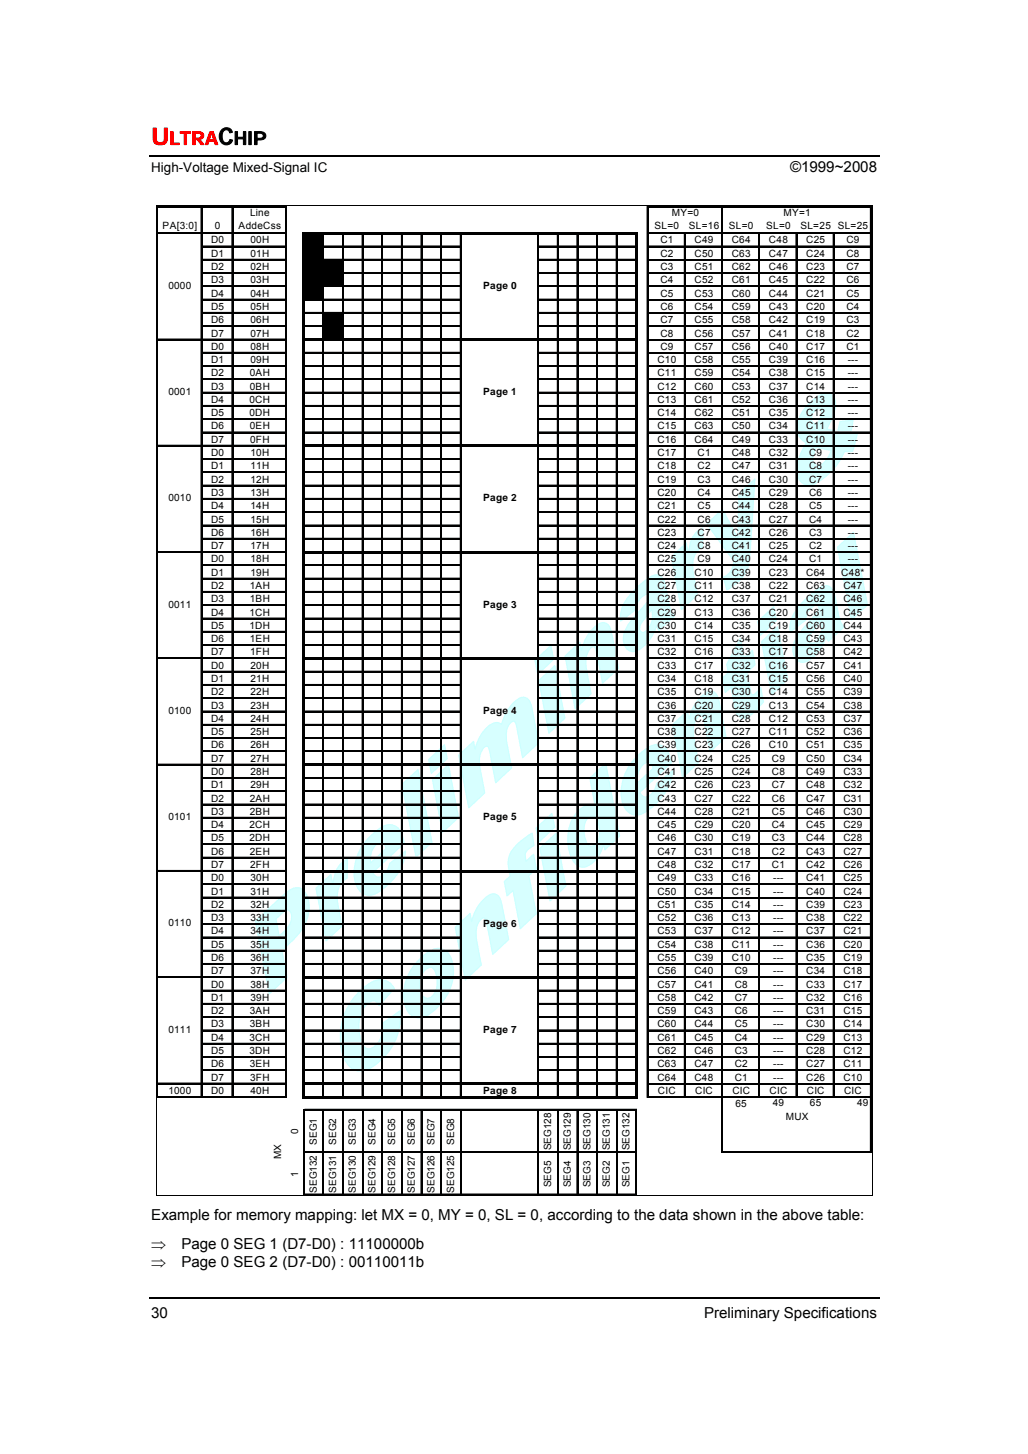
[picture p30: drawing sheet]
<svg xmlns="http://www.w3.org/2000/svg" width="210mm" height="297mm" viewBox="0 0 210 297" stroke-linecap="round" stroke-linejoin="round" font-family="sans-serif">
<defs><g id="words">
<text font-size="4.8" fill="#f00" x="30.9" y="29.5">U</text>
<text font-size="4.8" x="44.6" y="29.5">C</text>
<text font-size="3.8" fill="#f00" x="34.6" y="29.5">LTRA</text>
<text font-size="3.8" x="47.7" y="29.5">HIP</text>
<g font-size="3.1">
<text x="161.3" y="35.2">©1999~2008</text>
<text x="30.9" y="249.3">Example for memory mapping: let MX = 0, MY = 0, SL = 0, according to the data shown in the above table:</text>
<text x="30.9" y="255.1">⇒</text>
<text x="37.1" y="255.1">Page 0 SEG 1 (D7-D0) : 11100000b</text>
<text x="30.9" y="258.9">⇒</text>
<text x="37.1" y="258.9">Page 0 SEG 2 (D7-D0) : 00110011b</text>
<text x="30.9" y="269.2">30</text>
<text x="143.8" y="269.2">Preliminary Specifications</text>
</g>
<text font-size="2.7" x="30.9" y="35.2">High-Voltage Mixed-Signal IC</text>
<g font-size="2">
<text x="33.2" y="46.7">PA[3:0]</text>
<text x="43.9" y="46.7">0</text>
<text x="48.7" y="46.7">AddeCss</text>
<text x="51.1" y="44.2">Line</text>
<text x="133.6" y="46.7">SL=0</text>
<text x="137.2" y="44.2">MY=0</text>
<text x="140.6" y="46.7">SL=16</text>
<text x="148.8" y="46.7">SL=0</text>
<text x="156.4" y="46.7">SL=0</text>
<text x="160" y="44.2">MY=1</text>
<text x="163.4" y="46.7">SL=25 SL=25</text>
<text x="43.1" y="49.7">D0</text>
<text x="43.1" y="52.5">D1</text>
<text x="51.1" y="49.7">00H</text>
<text x="51.1" y="52.5">01H</text>
<text x="134.8" y="49.7">C1</text>
<text x="134.8" y="52.5">C2</text>
<text x="141.8" y="49.7">C49</text>
<text x="141.8" y="52.5">C50</text>
<text x="149.4" y="49.7">C64</text>
<text x="149.4" y="52.5">C63</text>
<text x="157" y="49.7">C48</text>
<text x="157" y="52.5">C47</text>
<text x="164.6" y="49.7">C25</text>
<text x="164.6" y="52.5">C24</text>
<text x="172.8" y="49.7">C9</text>
<text x="172.8" y="52.5">C8</text>
<text x="34.4" y="59">0000</text>
<text x="43.1" y="55.2">D2</text>
<text x="43.1" y="57.9">D3</text>
<text x="51.1" y="55.2">02H</text>
<text x="51.1" y="57.9">03H</text>
<text x="98.7" y="59">Page 0</text>
<text x="134.8" y="55.2">C3</text>
<text x="134.8" y="57.9">C4</text>
<text x="141.8" y="55.2">C51</text>
<text x="141.8" y="57.9">C52</text>
<text x="149.4" y="55.2">C62</text>
<text x="149.4" y="57.9">C61</text>
<text x="157" y="55.2">C46</text>
<text x="157" y="57.9">C45</text>
<text x="164.6" y="55.2">C23</text>
<text x="164.6" y="57.9">C22</text>
<text x="172.8" y="55.2">C7</text>
<text x="172.8" y="57.9">C6</text>
<text x="43.1" y="60.6">D4</text>
<text x="43.1" y="63.3">D5</text>
<text x="51.1" y="60.6">04H</text>
<text x="51.1" y="63.3">05H</text>
<text x="134.8" y="60.6">C5</text>
<text x="134.8" y="63.3">C6</text>
<text x="141.8" y="60.6">C53</text>
<text x="141.8" y="63.3">C54</text>
<text x="149.4" y="60.6">C60</text>
<text x="149.4" y="63.3">C59</text>
<text x="157" y="60.6">C44</text>
<text x="157" y="63.3">C43</text>
<text x="164.6" y="60.6">C21</text>
<text x="164.6" y="63.3">C20</text>
<text x="172.8" y="60.6">C5</text>
<text x="172.8" y="63.3">C4</text>
<text x="43.1" y="66">D6</text>
<text x="43.1" y="68.7">D7</text>
<text x="43.1" y="71.5">D0</text>
<text x="51.1" y="66">06H</text>
<text x="51.1" y="68.7">07H</text>
<text x="51.1" y="71.5">08H</text>
<text x="134.8" y="66">C7</text>
<text x="134.8" y="68.7">C8</text>
<text x="134.8" y="71.5">C9</text>
<text x="141.8" y="66">C55</text>
<text x="141.8" y="68.7">C56</text>
<text x="141.8" y="71.5">C57</text>
<text x="149.4" y="66">C58</text>
<text x="149.4" y="68.7">C57</text>
<text x="149.4" y="71.5">C56</text>
<text x="157" y="66">C42</text>
<text x="157" y="68.7">C41</text>
<text x="157" y="71.5">C40</text>
<text x="164.6" y="66">C19</text>
<text x="164.6" y="68.7">C18</text>
<text x="164.6" y="71.5">C17</text>
<text x="172.8" y="66">C3</text>
<text x="172.8" y="68.7">C2</text>
<text x="172.8" y="71.5">C1</text>
<text x="43.1" y="74.2">D1</text>
<text x="43.1" y="76.9">D2</text>
<text x="51" y="76.9">0AH</text>
<text x="51.1" y="74.2">09H</text>
<text x="134.2" y="74.2">C10</text>
<text x="134.2" y="76.9">C11</text>
<text x="141.8" y="74.2">C58</text>
<text x="141.8" y="76.9">C59</text>
<text x="149.4" y="74.2">C55</text>
<text x="149.4" y="76.9">C54</text>
<text x="157" y="74.2">C39</text>
<text x="157" y="76.9">C38</text>
<text x="164.6" y="74.2">C16</text>
<text x="164.6" y="76.9">C15</text>
<text x="173.1" y="74.2">---</text>
<text x="173.1" y="76.9">---</text>
<text x="34.4" y="80.7">0001</text>
<text x="43.1" y="79.6">D3</text>
<text x="43.1" y="82.3">D4</text>
<text x="50.9" y="82.3">0CH</text>
<text x="51" y="79.6">0BH</text>
<text x="98.7" y="80.7">Page 1</text>
<text x="134.2" y="79.6">C12</text>
<text x="134.2" y="82.3">C13</text>
<text x="141.8" y="79.6">C60</text>
<text x="141.8" y="82.3">C61</text>
<text x="149.4" y="79.6">C53</text>
<text x="149.4" y="82.3">C52</text>
<text x="157" y="79.6">C37</text>
<text x="157" y="82.3">C36</text>
<text x="164.6" y="79.6">C14</text>
<text x="164.6" y="82.3">C13</text>
<text x="173.1" y="79.6">---</text>
<text x="173.1" y="82.3">---</text>
<text x="43.1" y="85">D5</text>
<text x="43.1" y="87.7">D6</text>
<text x="50.9" y="85">0DH</text>
<text x="51" y="87.7">0EH</text>
<text x="134.2" y="85">C14</text>
<text x="134.2" y="87.7">C15</text>
<text x="141.8" y="85">C62</text>
<text x="141.8" y="87.7">C63</text>
<text x="149.4" y="85">C51</text>
<text x="149.4" y="87.7">C50</text>
<text x="157" y="85">C35</text>
<text x="157" y="87.7">C34</text>
<text x="164.6" y="85">C12</text>
<text x="164.6" y="87.7">C11</text>
<text x="173.1" y="85">---</text>
<text x="173.1" y="87.7">---</text>
<text x="43.1" y="90.5">D7</text>
<text x="43.1" y="93.2">D0</text>
<text x="43.1" y="95.9">D1</text>
<text x="51.1" y="90.5">0FH</text>
<text x="51.1" y="93.2">10H</text>
<text x="51.1" y="95.9">11H</text>
<text x="134.2" y="90.5">C16</text>
<text x="134.2" y="93.2">C17</text>
<text x="134.2" y="95.9">C18</text>
<text x="141.8" y="90.5">C64</text>
<text x="142.4" y="93.2">C1</text>
<text x="142.4" y="95.9">C2</text>
<text x="149.4" y="90.5">C49</text>
<text x="149.4" y="93.2">C48</text>
<text x="149.4" y="95.9">C47</text>
<text x="157" y="90.5">C33</text>
<text x="157" y="93.2">C32</text>
<text x="157" y="95.9">C31</text>
<text x="164.6" y="90.5">C10</text>
<text x="165.2" y="93.2">C9</text>
<text x="165.2" y="95.9">C8</text>
<text x="173.1" y="90.5">---</text>
<text x="173.1" y="93.2">---</text>
<text x="173.1" y="95.9">---</text>
<text x="43.1" y="98.6">D2</text>
<text x="43.1" y="101.3">D3</text>
<text x="51.1" y="98.6">12H</text>
<text x="51.1" y="101.3">13H</text>
<text x="134.2" y="98.6">C19</text>
<text x="134.2" y="101.3">C20</text>
<text x="142.4" y="98.6">C3</text>
<text x="142.4" y="101.3">C4</text>
<text x="149.4" y="98.6">C46</text>
<text x="149.4" y="101.3">C45</text>
<text x="157" y="98.6">C30</text>
<text x="157" y="101.3">C29</text>
<text x="165.2" y="98.6">C7</text>
<text x="165.2" y="101.3">C6</text>
<text x="173.1" y="98.6">---</text>
<text x="173.1" y="101.3">---</text>
<text x="34.4" y="102.4">0010</text>
<text x="43.1" y="104">D4</text>
<text x="43.1" y="106.7">D5</text>
<text x="51.1" y="104">14H</text>
<text x="51.1" y="106.7">15H</text>
<text x="98.7" y="102.4">Page 2</text>
<text x="134.2" y="104">C21</text>
<text x="134.2" y="106.7">C22</text>
<text x="142.4" y="104">C5</text>
<text x="142.4" y="106.7">C6</text>
<text x="149.4" y="104">C44</text>
<text x="149.4" y="106.7">C43</text>
<text x="157" y="104">C28</text>
<text x="157" y="106.7">C27</text>
<text x="165.2" y="104">C5</text>
<text x="165.2" y="106.7">C4</text>
<text x="173.1" y="104">---</text>
<text x="173.1" y="106.7">---</text>
<text x="43.1" y="109.5">D6</text>
<text x="43.1" y="112.2">D7</text>
<text x="51.1" y="109.5">16H</text>
<text x="51.1" y="112.2">17H</text>
<text x="134.2" y="109.5">C23</text>
<text x="134.2" y="112.2">C24</text>
<text x="142.4" y="109.5">C7</text>
<text x="142.4" y="112.2">C8</text>
<text x="149.4" y="109.5">C42</text>
<text x="149.4" y="112.2">C41</text>
<text x="157" y="109.5">C26</text>
<text x="157" y="112.2">C25</text>
<text x="165.2" y="109.5">C3</text>
<text x="165.2" y="112.2">C2</text>
<text x="173.1" y="109.5">---</text>
<text x="173.1" y="112.2">---</text>
<text x="43.1" y="114.9">D0</text>
<text x="43.1" y="117.6">D1</text>
<text x="51.1" y="114.9">18H</text>
<text x="51.1" y="117.6">19H</text>
<text x="134.2" y="114.9">C25</text>
<text x="134.2" y="117.6">C26</text>
<text x="141.8" y="117.6">C10</text>
<text x="142.4" y="114.9">C9</text>
<text x="149.4" y="114.9">C40</text>
<text x="149.4" y="117.6">C39</text>
<text x="157" y="114.9">C24</text>
<text x="157" y="117.6">C23</text>
<text x="164.6" y="117.6">C64</text>
<text x="165.2" y="114.9">C1</text>
<text x="171.8" y="117.6">C48*</text>
<text x="173.1" y="114.9">---</text>
<text x="34.4" y="124.1">0011</text>
<text x="43.1" y="120.3">D2</text>
<text x="43.1" y="123">D3</text>
<text x="43.1" y="125.8">D4</text>
<text x="50.9" y="125.8">1CH</text>
<text x="51" y="120.3">1AH</text>
<text x="51" y="123">1BH</text>
<text x="98.7" y="124.2">Page 3</text>
<text x="134.2" y="120.3">C27</text>
<text x="134.2" y="123">C28</text>
<text x="134.2" y="125.8">C29</text>
<text x="141.8" y="120.3">C11</text>
<text x="141.8" y="123">C12</text>
<text x="141.8" y="125.8">C13</text>
<text x="149.4" y="120.3">C38</text>
<text x="149.4" y="123">C37</text>
<text x="149.4" y="125.8">C36</text>
<text x="157" y="120.3">C22</text>
<text x="157" y="123">C21</text>
<text x="157" y="125.8">C20</text>
<text x="164.6" y="120.3">C63</text>
<text x="164.6" y="123">C62</text>
<text x="164.6" y="125.8">C61</text>
<text x="172.2" y="120.3">C47</text>
<text x="172.2" y="123">C46</text>
<text x="172.2" y="125.8">C45</text>
<text x="43.1" y="128.5">D5</text>
<text x="43.1" y="131.2">D6</text>
<text x="50.9" y="128.5">1DH</text>
<text x="51" y="131.2">1EH</text>
<text x="134.2" y="128.5">C30</text>
<text x="134.2" y="131.2">C31</text>
<text x="141.8" y="128.5">C14</text>
<text x="141.8" y="131.2">C15</text>
<text x="149.4" y="128.5">C35</text>
<text x="149.4" y="131.2">C34</text>
<text x="157" y="128.5">C19</text>
<text x="157" y="131.2">C18</text>
<text x="164.6" y="128.5">C60</text>
<text x="164.6" y="131.2">C59</text>
<text x="172.2" y="128.5">C44</text>
<text x="172.2" y="131.2">C43</text>
<text x="43.1" y="133.9">D7</text>
<text x="43.1" y="136.6">D0</text>
<text x="51.1" y="133.9">1FH</text>
<text x="51.1" y="136.6">20H</text>
<text x="134.2" y="133.9">C32</text>
<text x="134.2" y="136.6">C33</text>
<text x="141.8" y="133.9">C16</text>
<text x="141.8" y="136.6">C17</text>
<text x="149.4" y="133.9">C33</text>
<text x="149.4" y="136.6">C32</text>
<text x="157" y="133.9">C17</text>
<text x="157" y="136.6">C16</text>
<text x="164.6" y="133.9">C58</text>
<text x="164.6" y="136.6">C57</text>
<text x="172.2" y="133.9">C42</text>
<text x="172.2" y="136.6">C41</text>
<text x="43.1" y="139.3">D1</text>
<text x="43.1" y="142">D2</text>
<text x="51.1" y="139.3">21H</text>
<text x="51.1" y="142">22H</text>
<text x="134.2" y="139.3">C34</text>
<text x="134.2" y="142">C35</text>
<text x="141.8" y="139.3">C18</text>
<text x="141.8" y="142">C19</text>
<text x="149.4" y="139.3">C31</text>
<text x="149.4" y="142">C30</text>
<text x="157" y="139.3">C15</text>
<text x="157" y="142">C14</text>
<text x="164.6" y="139.3">C56</text>
<text x="164.6" y="142">C55</text>
<text x="172.2" y="139.3">C40</text>
<text x="172.2" y="142">C39</text>
<text x="34.4" y="145.8">0100</text>
<text x="43.1" y="144.8">D3</text>
<text x="43.1" y="147.5">D4</text>
<text x="51.1" y="144.8">23H</text>
<text x="51.1" y="147.5">24H</text>
<text x="98.7" y="145.9">Page 4</text>
<text x="134.2" y="144.8">C36</text>
<text x="134.2" y="147.5">C37</text>
<text x="141.8" y="144.8">C20</text>
<text x="141.8" y="147.5">C21</text>
<text x="149.4" y="144.8">C29</text>
<text x="149.4" y="147.5">C28</text>
<text x="157" y="144.8">C13</text>
<text x="157" y="147.5">C12</text>
<text x="164.6" y="144.8">C54</text>
<text x="164.6" y="147.5">C53</text>
<text x="172.2" y="144.8">C38</text>
<text x="172.2" y="147.5">C37</text>
<text x="43.1" y="150.2">D5</text>
<text x="43.1" y="152.9">D6</text>
<text x="43.1" y="155.6">D7</text>
<text x="51.1" y="150.2">25H</text>
<text x="51.1" y="152.9">26H</text>
<text x="51.1" y="155.6">27H</text>
<text x="134.2" y="150.2">C38</text>
<text x="134.2" y="152.9">C39</text>
<text x="134.2" y="155.6">C40</text>
<text x="141.8" y="150.2">C22</text>
<text x="141.8" y="152.9">C23</text>
<text x="141.8" y="155.6">C24</text>
<text x="149.4" y="155.6">C25</text>
<text x="149.4" y="150.2">C27</text>
<text x="149.4" y="152.9">C26</text>
<text x="157" y="150.2">C11</text>
<text x="157" y="152.9">C10</text>
<text x="157.6" y="155.6">C9</text>
<text x="164.6" y="150.2">C52</text>
<text x="164.6" y="152.9">C51</text>
<text x="164.6" y="155.6">C50</text>
<text x="172.2" y="150.2">C36</text>
<text x="172.2" y="152.9">C35</text>
<text x="172.2" y="155.6">C34</text>
<text x="43.1" y="158.3">D0</text>
<text x="43.1" y="161">D1</text>
<text x="51.1" y="158.3">28H</text>
<text x="51.1" y="161">29H</text>
<text x="134.2" y="158.3">C41</text>
<text x="134.2" y="161">C42</text>
<text x="141.8" y="158.3">C25</text>
<text x="141.8" y="161">C26</text>
<text x="149.4" y="158.3">C24</text>
<text x="149.4" y="161">C23</text>
<text x="157.6" y="158.3">C8</text>
<text x="157.6" y="161">C7</text>
<text x="164.6" y="158.3">C49</text>
<text x="164.6" y="161">C48</text>
<text x="172.2" y="158.3">C33</text>
<text x="172.2" y="161">C32</text>
<text x="34.4" y="167.6">0101</text>
<text x="43.1" y="163.7">D2</text>
<text x="43.1" y="166.5">D3</text>
<text x="51" y="163.7">2AH</text>
<text x="51" y="166.5">2BH</text>
<text x="98.7" y="167.6">Page 5</text>
<text x="134.2" y="163.7">C43</text>
<text x="134.2" y="166.5">C44</text>
<text x="141.8" y="163.7">C27</text>
<text x="141.8" y="166.5">C28</text>
<text x="149.4" y="163.7">C22</text>
<text x="149.4" y="166.5">C21</text>
<text x="157.6" y="163.7">C6</text>
<text x="157.6" y="166.5">C5</text>
<text x="164.6" y="163.7">C47</text>
<text x="164.6" y="166.5">C46</text>
<text x="172.2" y="163.7">C31</text>
<text x="172.2" y="166.5">C30</text>
<text x="43.1" y="169.2">D4</text>
<text x="43.1" y="171.9">D5</text>
<text x="50.9" y="169.2">2CH</text>
<text x="50.9" y="171.9">2DH</text>
<text x="134.2" y="169.2">C45</text>
<text x="134.2" y="171.9">C46</text>
<text x="141.8" y="169.2">C29</text>
<text x="141.8" y="171.9">C30</text>
<text x="149.4" y="169.2">C20</text>
<text x="149.4" y="171.9">C19</text>
<text x="157.6" y="169.2">C4</text>
<text x="157.6" y="171.9">C3</text>
<text x="164.6" y="169.2">C45</text>
<text x="164.6" y="171.9">C44</text>
<text x="172.2" y="169.2">C29</text>
<text x="172.2" y="171.9">C28</text>
<text x="43.1" y="174.6">D6</text>
<text x="43.1" y="177.3">D7</text>
<text x="51" y="174.6">2EH</text>
<text x="51.1" y="177.3">2FH</text>
<text x="134.2" y="174.6">C47</text>
<text x="134.2" y="177.3">C48</text>
<text x="141.8" y="174.6">C31</text>
<text x="141.8" y="177.3">C32</text>
<text x="149.4" y="174.6">C18</text>
<text x="149.4" y="177.3">C17</text>
<text x="157.6" y="174.6">C2</text>
<text x="157.6" y="177.3">C1</text>
<text x="164.6" y="174.6">C43</text>
<text x="164.6" y="177.3">C42</text>
<text x="172.2" y="174.6">C27</text>
<text x="172.2" y="177.3">C26</text>
<text x="43.1" y="180">D0</text>
<text x="43.1" y="182.8">D1</text>
<text x="43.1" y="185.5">D2</text>
<text x="51.1" y="180">30H</text>
<text x="51.1" y="182.8">31H</text>
<text x="51.1" y="185.5">32H</text>
<text x="134.2" y="180">C49</text>
<text x="134.2" y="182.8">C50</text>
<text x="134.2" y="185.5">C51</text>
<text x="141.8" y="180">C33</text>
<text x="141.8" y="182.8">C34</text>
<text x="141.8" y="185.5">C35</text>
<text x="149.4" y="180">C16</text>
<text x="149.4" y="182.8">C15</text>
<text x="149.4" y="185.5">C14</text>
<text x="157.9" y="180">---</text>
<text x="157.9" y="182.8">---</text>
<text x="157.9" y="185.5">---</text>
<text x="164.6" y="180">C41</text>
<text x="164.6" y="182.8">C40</text>
<text x="164.6" y="185.5">C39</text>
<text x="172.2" y="180">C25</text>
<text x="172.2" y="182.8">C24</text>
<text x="172.2" y="185.5">C23</text>
<text x="34.4" y="189.3">0110</text>
<text x="43.1" y="188.2">D3</text>
<text x="43.1" y="190.9">D4</text>
<text x="51.1" y="188.2">33H</text>
<text x="51.1" y="190.9">34H</text>
<text x="98.7" y="189.3">Page 6</text>
<text x="134.2" y="188.2">C52</text>
<text x="134.2" y="190.9">C53</text>
<text x="141.8" y="188.2">C36</text>
<text x="141.8" y="190.9">C37</text>
<text x="149.4" y="188.2">C13</text>
<text x="149.4" y="190.9">C12</text>
<text x="157.9" y="188.2">---</text>
<text x="157.9" y="190.9">---</text>
<text x="164.6" y="188.2">C38</text>
<text x="164.6" y="190.9">C37</text>
<text x="172.2" y="188.2">C22</text>
<text x="172.2" y="190.9">C21</text>
<text x="43.1" y="193.6">D5</text>
<text x="43.1" y="196.3">D6</text>
<text x="51.1" y="193.6">35H</text>
<text x="51.1" y="196.3">36H</text>
<text x="134.2" y="193.6">C54</text>
<text x="134.2" y="196.3">C55</text>
<text x="141.8" y="193.6">C38</text>
<text x="141.8" y="196.3">C39</text>
<text x="149.4" y="193.6">C11</text>
<text x="149.4" y="196.3">C10</text>
<text x="157.9" y="193.6">---</text>
<text x="157.9" y="196.3">---</text>
<text x="164.6" y="193.6">C36</text>
<text x="164.6" y="196.3">C35</text>
<text x="172.2" y="193.6">C20</text>
<text x="172.2" y="196.3">C19</text>
<text x="43.1" y="199">D7</text>
<text x="43.1" y="201.8">D0</text>
<text x="51.1" y="199">37H</text>
<text x="51.1" y="201.8">38H</text>
<text x="134.2" y="199">C56</text>
<text x="134.2" y="201.8">C57</text>
<text x="141.8" y="199">C40</text>
<text x="141.8" y="201.8">C41</text>
<text x="150" y="199">C9</text>
<text x="150" y="201.8">C8</text>
<text x="157.9" y="199">---</text>
<text x="157.9" y="201.8">---</text>
<text x="164.6" y="199">C34</text>
<text x="164.6" y="201.8">C33</text>
<text x="172.2" y="199">C18</text>
<text x="172.2" y="201.8">C17</text>
<text x="43.1" y="204.5">D1</text>
<text x="43.1" y="207.2">D2</text>
<text x="43.1" y="209.9">D3</text>
<text x="51" y="207.2">3AH</text>
<text x="51" y="209.9">3BH</text>
<text x="51.1" y="204.5">39H</text>
<text x="134.2" y="204.5">C58</text>
<text x="134.2" y="207.2">C59</text>
<text x="134.2" y="209.9">C60</text>
<text x="141.8" y="204.5">C42</text>
<text x="141.8" y="207.2">C43</text>
<text x="141.8" y="209.9">C44</text>
<text x="150" y="204.5">C7</text>
<text x="150" y="207.2">C6</text>
<text x="150" y="209.9">C5</text>
<text x="157.9" y="204.5">---</text>
<text x="157.9" y="207.2">---</text>
<text x="157.9" y="209.9">---</text>
<text x="164.6" y="204.5">C32</text>
<text x="164.6" y="207.2">C31</text>
<text x="164.6" y="209.9">C30</text>
<text x="172.2" y="204.5">C16</text>
<text x="172.2" y="207.2">C15</text>
<text x="172.2" y="209.9">C14</text>
<text x="34.4" y="211">0111</text>
<text x="43.1" y="212.6">D4</text>
<text x="43.1" y="215.3">D5</text>
<text x="50.9" y="212.6">3CH</text>
<text x="50.9" y="215.3">3DH</text>
<text x="98.7" y="211">Page 7</text>
<text x="134.2" y="212.6">C61</text>
<text x="134.2" y="215.3">C62</text>
<text x="141.8" y="212.6">C45</text>
<text x="141.8" y="215.3">C46</text>
<text x="150" y="212.6">C4</text>
<text x="150" y="215.3">C3</text>
<text x="157.9" y="212.6">---</text>
<text x="157.9" y="215.3">---</text>
<text x="164.6" y="212.6">C29</text>
<text x="164.6" y="215.3">C28</text>
<text x="172.2" y="212.6">C13</text>
<text x="172.2" y="215.3">C12</text>
<text x="43.1" y="218">D6</text>
<text x="43.1" y="220.7">D7</text>
<text x="51" y="218">3EH</text>
<text x="51.1" y="220.7">3FH</text>
<text x="134.2" y="218">C63</text>
<text x="134.2" y="220.7">C64</text>
<text x="141.8" y="218">C47</text>
<text x="141.8" y="220.7">C48</text>
<text x="150" y="218">C2</text>
<text x="150" y="220.7">C1</text>
<text x="157.9" y="218">---</text>
<text x="157.9" y="220.7">---</text>
<text x="164.6" y="218">C27</text>
<text x="164.6" y="220.7">C26</text>
<text x="172.2" y="218">C11</text>
<text x="172.2" y="220.7">C10</text>
<text x="34.4" y="223.5">1000</text>
<text x="43.1" y="223.5">D0</text>
<text x="51.1" y="223.5">40H</text>
<text x="98.7" y="223.5">Page 8</text>
<text x="134.3" y="223.5">CIC</text>
<text x="141.9" y="223.5">CIC</text>
<text x="149.5" y="223.5">CIC</text>
<text x="150.2" y="226.2">65</text>
<text x="157.1" y="223.5">CIC</text>
<text x="157.8" y="226">49</text>
<text x="164.7" y="223.5">CIC</text>
<text x="165.4" y="226">65</text>
<text x="172.3" y="223.5">CIC</text>
<text x="175" y="226">49</text>
<text x="60.9" y="231.7" transform="rotate(-90 60.9 231.7)">0</text>
<text x="64.7" y="233.9" transform="rotate(-90 64.7 233.9)">SEG1</text>
<text x="68.7" y="233.9" transform="rotate(-90 68.7 233.9)">SEG2</text>
<text x="72.7" y="233.9" transform="rotate(-90 72.7 233.9)">SEG3</text>
<text x="76.7" y="233.9" transform="rotate(-90 76.7 233.9)">SEG4</text>
<text x="80.7" y="233.9" transform="rotate(-90 80.7 233.9)">SEG5</text>
<text x="84.7" y="233.9" transform="rotate(-90 84.7 233.9)">SEG6</text>
<text x="88.7" y="233.9" transform="rotate(-90 88.7 233.9)">SEG7</text>
<text x="92.7" y="233.9" transform="rotate(-90 92.7 233.9)">SEG8</text>
<text x="160.4" y="228.7">MUX</text>
<text x="57.4" y="236.9" transform="rotate(-90 57.4 236.9)">MX</text>
<text x="112.5" y="235" transform="rotate(-90 112.5 235)">SEG128</text>
<text x="116.5" y="235" transform="rotate(-90 116.5 235)">SEG129</text>
<text x="120.5" y="235" transform="rotate(-90 120.5 235)">SEG130</text>
<text x="124.5" y="235" transform="rotate(-90 124.5 235)">SEG131</text>
<text x="128.6" y="235" transform="rotate(-90 128.6 235)">SEG132</text>
<text x="60.9" y="240.4" transform="rotate(-90 60.9 240.4)">1</text>
<text x="64.7" y="243.7" transform="rotate(-90 64.7 243.7)">SEG132</text>
<text x="68.7" y="243.7" transform="rotate(-90 68.7 243.7)">SEG131</text>
<text x="72.7" y="243.7" transform="rotate(-90 72.7 243.7)">SEG130</text>
<text x="76.7" y="243.7" transform="rotate(-90 76.7 243.7)">SEG129</text>
<text x="80.7" y="243.7" transform="rotate(-90 80.7 243.7)">SEG128</text>
<text x="84.7" y="243.7" transform="rotate(-90 84.7 243.7)">SEG127</text>
<text x="88.7" y="243.7" transform="rotate(-90 88.7 243.7)">SEG126</text>
<text x="92.7" y="243.7" transform="rotate(-90 92.7 243.7)">SEG125</text>
<text x="112.5" y="242.5" transform="rotate(-90 112.5 242.5)">SEG5</text>
<text x="116.5" y="242.5" transform="rotate(-90 116.5 242.5)">SEG4</text>
<text x="120.5" y="242.5" transform="rotate(-90 120.5 242.5)">SEG3</text>
<text x="124.5" y="242.5" transform="rotate(-90 124.5 242.5)">SEG2</text>
<text x="128.6" y="242.5" transform="rotate(-90 128.6 242.5)">SEG1</text>
</g>
</g></defs>
<path d="M30.4 31.9h149.2" fill="none" stroke="#000" stroke-width=".25"/>
<path d="M30.4 265.2h149.2" fill="none" stroke="#000" stroke-width=".23"/>
<g fill="#d7ffff">
<path d="M52.2 188.2l3.5-3.3a17.1 17.1 0 0 1 4.2-3.4 2.32 2.32 0 0 1 3 2 8.6 8.6 0 0 1-2.8 8.2l-2.5 2.5 1 5.5-3.6 3.4zM56.3 187.7l.7 3.5a5.9 5.9 0 0 0 2.5-3.7v-.4a.97 .97 0 0 0-.5-1.1 .97 .97 0 0 0-1.2 .4z" fill-rule="evenodd"/>
<path d="M64.5 181.5l3.1-2.9 .4 2.2a5.9 5.9 0 0 1 2.3-4.9l.7-.3-.1 3.8a4.6 4.6 0 0 0-1.9 5.2l.8 4.6-3.2 3z" fill-rule="evenodd"/>
<path d="M75.5 170.9a6.3 6.3 0 0 1 4.3-2.4 3.4 3.4 0 0 1 2.6 3.2l.1 .6-6.4 5.9a1.28 1.28 0 0 0 1 1 1.28 1.28 0 0 0 1.3-.6l.6-.7 .5-1.5 3.3-2.6a10.5 10.5 0 0 1-4.3 7.6l-.7 .5a2.97 2.97 0 0 1-4.4 0 8 8 0 0 1 .1-8.2l.9-1.5zM76.7 172.6a4.2 4.2 0 0 0-1 3.7l3.1-2.9a1.14 1.14 0 0 0-.7-1.2 1.14 1.14 0 0 0-1.4 .4z" fill-rule="evenodd"/>
<path d="M82.1 160.3l3.2-3.1 2.9 14.9-3.3 3z" fill-rule="evenodd"/>
<path d="M87.5 155.2l3.3-3.1 .5 2.9-3.2 3zM88.3 159.3l3.3-3.1 2 10.8-3.2 3z" fill-rule="evenodd"/>
<path d="M93.7 154.3l3-2.8 .3 1.5a8.1 8.1 0 0 1 3.8-5.3 1.52 1.52 0 0 1 1.6 .3 8.4 8.4 0 0 1 3.9-5.5 1.82 1.82 0 0 1 2.3 1.9l1.4 7.3-3.3 3.1-1-5.3a3.4 3.4 0 0 0-.8-2.2 2.98 2.98 0 0 0-1.5 3.3l1.1 6.3-3.3 3a46.1 46.1 0 0 0-1.6-7.4 1.31 1.31 0 0 0-1.4 1.2 7.2 7.2 0 0 0 .1 4.6l.7 3.7-3.3 3z" fill-rule="evenodd"/>
<path d="M109.2 134.9l3.3-3 .5 2.8-3.2 3zM110 139l3.3-3 2 10.7-3.2 3.1z" fill-rule="evenodd"/>
<path d="M115.4 134l3-2.8 .3 1.6a8.3 8.3 0 0 1 3.9-5.5 1.65 1.65 0 0 1 2.2 1.6l1.5 7.6-3.3 3.1-1.3-6.7-.3-.7a.72 .72 0 0 0-1 .4 6 6 0 0 0-.5 5.1l.8 4.1-3.3 3z" fill-rule="evenodd"/>
<path d="M129.6 120.5a10.4 10.4 0 0 1 4.2-3 1.88 1.88 0 0 1 2 1.9l.5 2.4a6.4 6.4 0 0 0 1.4 4.1l-3.1 2.9-.6-.9a7.5 7.5 0 0 1-4.6 5.2 2.1 2.1 0 0 1-2.1-2.2 7.5 7.5 0 0 1 2.7-5.4l1.8-2.1a1.8 1.8 0 0 0 .8-1.3v-.2a.58 .58 0 0 0-.5-.5 .58 .58 0 0 0-.6 .2 3.2 3.2 0 0 0-1.6 2.8l-3.2 2.5a7.4 7.4 0 0 1 2.9-6.4zM133.1 124.5l-1.6 2.1a2.04 2.04 0 0 0-.7 2.4 1.02 1.02 0 0 0 1.5-.5 4.4 4.4 0 0 0 .8-4z" fill-rule="evenodd"/>
<path d="M137.1 113.8l3-2.9 .5 2.2a5.9 5.9 0 0 1 2.2-4.9l.7-.3v3.8a4.6 4.6 0 0 0-2 5.2l.9 4.6-3.3 3z" fill-rule="evenodd"/>
<path d="M144.3 107l3.2-2.9 3.2 5.8 .2-9 3.2-3-.7 11.4a24.6 24.6 0 0 1-.9 7.2 9.4 9.4 0 0 1-4.1 4l-.7-2.6a3.4 3.4 0 0 0 2.1-3.3z" fill-rule="evenodd"/>
<path d="M165.1 82.5a5.5 5.5 0 0 1 4-2.1 2.26 2.26 0 0 1 1.4 3l-.4 1.5-1.3 2.8 2.3 .5 .4-2.1 2.7-.2-.5 2.6h1.4l-1 3.7h-1.7a13.2 13.2 0 0 1-6.3 6.7 2.5 2.5 0 0 1-3.4-2.5 9.7 9.7 0 0 1 2-5.9 3.8 3.8 0 0 1-1.3-5.6l.6-1zM166.4 83.9a1.67 1.67 0 0 0-.7 1.6 1.67 1.67 0 0 0 1.1 1.4 3.9 3.9 0 0 0 .8-3.3 .81 .81 0 0 0-1.2 .3zM166.7 91.3l-.5 1.3a1.83 1.83 0 0 0 .3 2.4 1.52 1.52 0 0 0 2-.7l.8-1.2 .5-1.1z" fill-rule="evenodd"/>
<path d="M73.2 202.7a7 7 0 0 1 4.5-2.5 3.2 3.2 0 0 1 2.8 1.7l-3.1 3.5a1.33 1.33 0 0 0-1.1-1 1.33 1.33 0 0 0-1.3 .7 7.6 7.6 0 0 0-.6 8.8 1.7 1.7 0 0 0 2.6-.6 5.6 5.6 0 0 0 1.1-4.2l3.6-2.6a12 12 0 0 1-7.3 12.2 3.5 3.5 0 0 1-4.1-2.5 12.8 12.8 0 0 1 2.9-13.5z" fill-rule="evenodd"/>
<path d="M85.5 196.1a5.6 5.6 0 0 1 4.3-2.3 3.8 3.8 0 0 1 2.7 3.8 10.4 10.4 0 0 1-6.3 10.3 3 3 0 0 1-3.6-2.9 9.9 9.9 0 0 1 2.9-8.9zM86.9 198.1a4.5 4.5 0 0 0-.4 5.5l.3 .2a1.56 1.56 0 0 0 2-1.1 5.2 5.2 0 0 0-.4-4.9 1.21 1.21 0 0 0-1.5 .3z" fill-rule="evenodd"/>
<path d="M93 189.4l3-2.8 .3 1.6a8.6 8.6 0 0 1 3.9-5.5 1.62 1.62 0 0 1 2.1 1.6l1.6 7.6-3.3 3.1-1.3-6.6-.3-.8a.73 .73 0 0 0-1 .5 6 6 0 0 0-.5 5.1l.8 3.9-3.3 3.1z" fill-rule="evenodd"/>
<path d="M105.5 172.6l1.5-1.3 1.7-1.1 .3 2.5a2.53 2.53 0 0 0-1.7 2.2l.1 1.1 1.5-1.5 .6 3-1.5 1.4 1.5 7.8-3.3 3-1.4-7.8-1.3 1.1-.5-2.9 1.2-1.1a6.4 6.4 0 0 1 0-4.6z" fill-rule="evenodd"/>
<path d="M109.5 169.2l3.2-3 .6 2.8-3.3 3zM110.2 173.3l3.3-3 2 10.7-3.2 3.1z" fill-rule="evenodd"/>
<path d="M120.4 159l3.3-3.1 2.8 14.9-3 2.8-.3-1.1a6.3 6.3 0 0 1-3.8 4.6 2.64 2.64 0 0 1-2.8-2 9 9 0 0 1 1.6-9.5 3.2 3.2 0 0 1 3.3-1.1zM120.1 167.1a4.9 4.9 0 0 0 .2 5.7l.2 .1a2 2 0 0 0 1.9-2.1 5.4 5.4 0 0 0-.8-3.9 1.1 1.1 0 0 0-1.5 .2z" fill-rule="evenodd"/>
<path d="M130 154.6a6.5 6.5 0 0 1 4.3-2.5 3.4 3.4 0 0 1 2.6 3.2l.2 .6-6.5 6a1.29 1.29 0 0 0 1 .9 1.29 1.29 0 0 0 1.3-.5l.7-.8 .5-1.4 3.2-2.6a11.1 11.1 0 0 1-6.7 8.9 3 3 0 0 1-3.6-2.7 10.2 10.2 0 0 1 3-9.1zM131.3 156.3a4.2 4.2 0 0 0-1.1 3.6l3.1-2.9a1.14 1.14 0 0 0-.7-1.2 1.14 1.14 0 0 0-1.3 .5z" fill-rule="evenodd"/>
<path d="M137.3 148l3.1-2.8 .3 1.7a8.1 8.1 0 0 1 3.9-5.6 1.63 1.63 0 0 1 2.1 1.6l1.5 7.6-3.2 3.1-1.3-6.6-.3-.8a.73 .73 0 0 0-1.1 .5 6 6 0 0 0-.4 5.1l.7 4-3.2 3z" fill-rule="evenodd"/>
<path d="M151.2 130.4l.7 4 1.7-1.6 .6 3-1.7 1.6 .8 4.1 .2 .4a1.9 1.9 0 0 0 1.5-1l.3-.4 .6 2.9-.4 .5a10.6 10.6 0 0 1-3.1 2.7 1.63 1.63 0 0 1-2.2-1.4l-.9-4.8-1.2 1.1-.6-3 1.2-1.1-.3-1.7z" fill-rule="evenodd"/>
<path d="M154.7 127l3.3-3 .5 2.8-3.2 3zM155.5 131.1l3.3-3.1 2 10.8-3.2 3z" fill-rule="evenodd"/>
<path d="M164.2 122.7a10.3 10.3 0 0 1 4.2-3 1.88 1.88 0 0 1 2 1.8l.5 2.5a8.1 8.1 0 0 0 1.2 3.8l.2 .3-3.1 2.9-.6-.9a7.4 7.4 0 0 1-4.6 5.2 2.41 2.41 0 0 1-2.1-3.1 11.8 11.8 0 0 1 3.6-5.5l1.3-1.5a.83 .83 0 0 0 .5-.9 .83 .83 0 0 0-.7-.7 3.2 3.2 0 0 0-2.1 3l-3.1 2.5a7.5 7.5 0 0 1 2.8-6.4zM167.7 126.7l-1.6 2.1a2.04 2.04 0 0 0-.7 2.4 1.03 1.03 0 0 0 1.5-.5 4.4 4.4 0 0 0 .8-4z" fill-rule="evenodd"/>
<path d="M171 111.8l3.3-3 2.8 14.8-3.2 3z" fill-rule="evenodd"/>
</g>
<g fill="none" stroke="#cff" stroke-width=".26">
<path d="M165.1 82.5a5.5 5.5 0 0 1 4-2.1 2.26 2.26 0 0 1 1.4 3l-.4 1.5-1.3 2.8 2.3 .5 .4-2.1 2.7-.2-.5 2.6h1.4l-1 3.7h-1.7a13.2 13.2 0 0 1-6.3 6.7 2.5 2.5 0 0 1-3.4-2.5 9.7 9.7 0 0 1 2-5.9 3.8 3.8 0 0 1-1.3-5.6l.6-1zM166.4 83.9a.73 .73 0 0 1 1-.4 .73 .73 0 0 1 .3 1l-.3 1.1-.6 1.3a1.67 1.67 0 0 1-1.1-1.4 1.67 1.67 0 0 1 .7-1.6zM166.7 91.3l3.1 .7a4.6 4.6 0 0 1-2.5 3.1 1.29 1.29 0 0 1-1.3-1.9zM137.1 113.8l3-2.9 .5 2.2a5.9 5.9 0 0 1 2.2-4.9l.7-.3v3.8a4.6 4.6 0 0 0-2 5.2l.9 4.6-3.3 3zM144.3 107l3.2-2.9 3.2 5.8 .2-9 3.2-3-.7 11.4a24.6 24.6 0 0 1-.9 7.2 9.4 9.4 0 0 1-4.1 4l-.7-2.6a3.4 3.4 0 0 0 2.1-3.3zM171 111.8l3.3-3 2.8 14.8-3.2 3zM109.2 134.9l3.3-3 .5 2.8-3.2 3zM110 139l3.3-3 2 10.7-3.2 3.1zM115.4 134l3-2.8 .3 1.6a8.3 8.3 0 0 1 3.9-5.5 1.65 1.65 0 0 1 2.2 1.6l1.5 7.6-3.3 3.1-1.3-6.7-.3-.7a.72 .72 0 0 0-1 .4 6 6 0 0 0-.5 5.1l.8 4.1-3.3 3zM129.6 120.5a10.4 10.4 0 0 1 4.2-3 1.88 1.88 0 0 1 2 1.9l.5 2.4a6.4 6.4 0 0 0 1.4 4.1l-3.1 2.9-.6-.9a7.5 7.5 0 0 1-4.6 5.2 2.1 2.1 0 0 1-2.1-2.2 7.5 7.5 0 0 1 2.7-5.4l1.8-2.1a1.8 1.8 0 0 0 .8-1.3v-.2a.58 .58 0 0 0-.5-.5 .58 .58 0 0 0-.6 .2 3.2 3.2 0 0 0-1.6 2.8l-3.2 2.5a7.4 7.4 0 0 1 2.9-6.4zM133.1 124.5a4 4 0 0 1-1.6 4.7 .88 .88 0 0 1-.9-.5 .88 .88 0 0 1 .1-1zM151.2 130.4l.7 4 1.7-1.6 .6 3-1.7 1.6 .8 4.1 .2 .4a1.9 1.9 0 0 0 1.5-1l.3-.4 .6 2.9-.4 .5a10.6 10.6 0 0 1-3.1 2.7 1.63 1.63 0 0 1-2.2-1.4l-.9-4.8-1.2 1.1-.6-3 1.2-1.1-.3-1.7z"/>
<path d="M154.7 127l3.3-3 .5 2.8-3.2 3zM155.5 131.1l3.3-3.1 2 10.8-3.2 3zM164.2 122.7a10.3 10.3 0 0 1 4.2-3 1.88 1.88 0 0 1 2 1.8l.5 2.5a8.1 8.1 0 0 0 1.2 3.8l.2 .3-3.1 2.9-.6-.9a7.4 7.4 0 0 1-4.6 5.2 2.41 2.41 0 0 1-2.1-3.1 11.8 11.8 0 0 1 3.6-5.5l1.3-1.5a.83 .83 0 0 0 .5-.9 .83 .83 0 0 0-.7-.7 3.2 3.2 0 0 0-2.1 3l-3.1 2.5a7.5 7.5 0 0 1 2.8-6.4zM167.7 126.7a4 4 0 0 1-1.6 4.7 .88 .88 0 0 1-.9-.5 .88 .88 0 0 1 .2-1zM87.5 155.2l3.3-3.1 .5 2.9-3.2 3zM88.3 159.3l3.3-3.1 2 10.8-3.2 3zM93.7 154.3l3-2.8 .3 1.5a8.1 8.1 0 0 1 3.8-5.3 1.52 1.52 0 0 1 1.6 .3 8.4 8.4 0 0 1 3.9-5.5 1.82 1.82 0 0 1 2.3 1.9l1.4 7.3-3.3 3.1-1-5.3a3.4 3.4 0 0 0-.8-2.2 2.98 2.98 0 0 0-1.5 3.3l1.1 6.3-3.3 3a46.1 46.1 0 0 0-1.6-7.4 1.31 1.31 0 0 0-1.4 1.2 7.2 7.2 0 0 0 .1 4.6l.7 3.7-3.3 3zM120.4 159l3.3-3.1 2.8 14.9-3 2.8-.3-1.1a6.3 6.3 0 0 1-3.8 4.6 2.64 2.64 0 0 1-2.8-2 9 9 0 0 1 1.6-9.5 3.2 3.2 0 0 1 3.3-1.1zM130 154.6a6.5 6.5 0 0 1 4.3-2.5 3.4 3.4 0 0 1 2.6 3.2l.2 .6-6.5 6a1.29 1.29 0 0 0 1 .9 1.29 1.29 0 0 0 1.3-.5l.7-.8 .5-1.4 3.2-2.6a11.1 11.1 0 0 1-6.7 8.9 3 3 0 0 1-3.6-2.7 10.2 10.2 0 0 1 3-9.1zM131.3 156.3a1.13 1.13 0 0 1 1.3-.5 1.13 1.13 0 0 1 .7 1.2l-3.1 2.9a4.2 4.2 0 0 1 1.1-3.6zM137.3 148l3.1-2.8 .3 1.7a8.1 8.1 0 0 1 3.9-5.6 1.63 1.63 0 0 1 2.1 1.6l1.5 7.6-3.2 3.1-1.3-6.6-.3-.8a.73 .73 0 0 0-1.1 .5 6 6 0 0 0-.4 5.1l.7 4-3.2 3zM75.5 170.9a6.3 6.3 0 0 1 4.3-2.4 3.4 3.4 0 0 1 2.6 3.2l.1 .6-6.4 5.9a1.28 1.28 0 0 0 1 1 1.28 1.28 0 0 0 1.3-.6l.6-.7 .5-1.5 3.3-2.6a10.5 10.5 0 0 1-4.3 7.6l-.7 .5a2.97 2.97 0 0 1-4.4 0 8 8 0 0 1 .1-8.2l.9-1.5z"/>
<path d="M76.7 172.6a1.13 1.13 0 0 1 1.4-.5 1.13 1.13 0 0 1 .7 1.3l-3.1 2.9a4.2 4.2 0 0 1 1-3.7zM82.1 160.3l3.2-3.1 2.9 14.9-3.3 3zM105.5 172.6l1.5-1.3 1.7-1.1 .3 2.5a2.53 2.53 0 0 0-1.7 2.2l.1 1.1 1.5-1.5 .6 3-1.5 1.4 1.5 7.8-3.3 3-1.4-7.8-1.3 1.1-.5-2.9 1.2-1.1a6.4 6.4 0 0 1 0-4.6zM109.5 169.2l3.2-3 .6 2.8-3.3 3zM110.2 173.3l3.3-3 2 10.7-3.2 3.1zM120.1 167.1a1.09 1.09 0 0 1 1.1-.4 1.09 1.09 0 0 1 .8 .9 5.6 5.6 0 0 1-.2 4.6 1.09 1.09 0 0 1-1.1 .7 1.09 1.09 0 0 1-1-.9 5 5 0 0 1 .4-4.9zM52.2 188.2l3.5-3.3a17.1 17.1 0 0 1 4.2-3.4 2.32 2.32 0 0 1 3 2 8.6 8.6 0 0 1-2.8 8.2l-2.5 2.5 1 5.5-3.6 3.4zM56.3 187.7l1.2-1a1.32 1.32 0 0 1 1.7-.6 3.4 3.4 0 0 1-1.3 4.3l-.9 .8zM64.5 181.5l3.1-2.9 .4 2.2a5.9 5.9 0 0 1 2.3-4.9l.7-.3-.1 3.8a4.6 4.6 0 0 0-1.9 5.2l.8 4.6-3.2 3zM85.5 196.1a5.6 5.6 0 0 1 4.3-2.3 3.8 3.8 0 0 1 2.7 3.8 10.4 10.4 0 0 1-6.3 10.3 3 3 0 0 1-3.6-2.9 9.9 9.9 0 0 1 2.9-8.9zM86.9 198.1a1.1 1.1 0 0 1 1.1-.5 1.1 1.1 0 0 1 .9 .9 5 5 0 0 1-.7 5 1.32 1.32 0 0 1-1.4 .3 1.32 1.32 0 0 1-.8-1.2 4.4 4.4 0 0 1 .9-4.5zM93 189.4l3-2.8 .3 1.6a8.6 8.6 0 0 1 3.9-5.5 1.62 1.62 0 0 1 2.1 1.6l1.6 7.6-3.3 3.1-1.3-6.6-.3-.8a.73 .73 0 0 0-1 .5 6 6 0 0 0-.5 5.1l.8 3.9-3.3 3.1z"/>
<path d="M73.2 202.7a7 7 0 0 1 4.5-2.5 3.2 3.2 0 0 1 2.8 1.7l-3.1 3.5a1.33 1.33 0 0 0-1.1-1 1.33 1.33 0 0 0-1.3 .7 7.6 7.6 0 0 0-.6 8.8 1.7 1.7 0 0 0 2.6-.6 5.6 5.6 0 0 0 1.1-4.2l3.6-2.6a12 12 0 0 1-7.3 12.2 3.5 3.5 0 0 1-4.1-2.5 12.8 12.8 0 0 1 2.9-13.5z"/>
</g>
<g fill="#000">
<path d="M31.8 41.9h.1v.2h-.1zM62 47.6h4.1v5.5h-4.1zM62 53.1h8.1v5.4h-8.1zM62.3 47.4h67.9v.5h-67.9zM178 41.9h.2v.2h-.2zM62 58.5h4.1v2.8h-4.1zM62.3 69.1h67.9v.5h-67.9zM66 63.9h4.1v2.8h-4.1zM66 66.7h4.1v2.7h-4.1zM62.3 90.8h67.9v.5h-67.9zM62.3 112.6h67.9v.5h-67.9zM62.3 134.3h67.9v.5h-67.9z"/>
<path d="M62.3 156h67.9v.5h-67.9zM62.3 177.7h67.9v.5h-67.9zM62.3 199.4h67.9v.5h-67.9zM61.8 47.4h.5v177h-.5zM62.3 221.1h67.9v.5h-67.9zM62.3 223.9h67.9v.5h-67.9zM129.7 47.9h.5v176.5h-.5zM31.8 244.2h.1v.1h-.1zM178 244.2h.2v.1h-.2z"/>
</g>
<g fill="none" stroke="#000" stroke-width=".2">
<path d="M31.8 42h146.4M31.9 42.1v202.1M32 42.1v182.2M32.2 42.1h26.4M32.2 47.5h26.4M41 42.4v181.9M41.3 50.2h17.3M41.3 53h17.3M41.3 55.7h17.3M41.3 58.4h17.3M47.3 42.4v181.9M58.3 42.4v181.9"/>
<path d="M62.3 50.2h31.9M62.3 53h31.9M62.3 55.7h31.9M62.3 58.4h31.9M65.9 47.9v21.2M69.9 47.9v21.2M73.9 47.9v21.2M77.9 47.9v21.2M82 47.9v21.2M86 47.9v21.2M90 47.9v21.2M94 47.9v21.2"/>
<path d="M109.8 47.9v21.2M110 50.2h19.7M110 53h19.7M110 55.7h19.7M110 58.4h19.7M113.8 47.9v21.2M117.8 47.9v21.2M121.8 47.9v21.2M125.8 47.9v21.2M132.1 42.1v182.2M132.4 42.1h45.6M132.4 47.5h45.6"/>
<path d="M132.4 50.2h45.6M132.4 53h45.6M132.4 55.7h45.6M132.4 58.4h45.6M139.7 47.8v176.5M147.3 42.4v193.1M154.9 47.8v176.5M162.5 47.8v176.5M170.1 47.8v176.5M177.7 42.4v193.1M178.1 42.1v202.1M32.2 69.3h26.4"/>
<path d="M41.3 61.1h17.3M41.3 63.8h17.3M41.3 66.5h17.3M41.3 72h17.3M41.3 74.7h17.3M41.3 77.4h17.3M62.3 61.1h31.9M62.3 63.8h31.9M62.3 66.5h31.9M62.3 72h31.9M62.3 74.7h31.9M62.3 77.4h31.9"/>
<path d="M65.9 69.6v21.2M69.9 69.6v21.2M73.9 69.6v21.2M77.9 69.6v21.2M82 69.6v21.2M86 69.6v21.2M90 69.6v21.2M94 69.6v21.2M109.8 69.6v21.2M110 61.1h19.7M110 63.8h19.7M110 66.5h19.7"/>
<path d="M110 72h19.7M110 74.7h19.7M110 77.4h19.7M113.8 69.6v21.2M117.8 69.6v21.2M121.8 69.6v21.2M125.8 69.6v21.2M132.4 61.1h45.6M132.4 63.8h45.6M132.4 66.5h45.6M132.4 69.3h45.6M132.4 72h45.6"/>
<path d="M132.4 74.7h45.6M132.4 77.4h45.6M32.2 91h26.4M41.3 80.1h17.3M41.3 82.8h17.3M41.3 85.5h17.3M41.3 88.2h17.3M41.3 93.7h17.3M41.3 96.4h17.3M41.3 99.1h17.3M62.3 80.1h31.9M62.3 82.8h31.9"/>
<path d="M62.3 85.5h31.9M62.3 88.2h31.9M62.3 93.7h31.9M62.3 96.4h31.9M62.3 99.1h31.9M65.9 91.3v21.3M69.9 91.3v21.3M73.9 91.3v21.3M77.9 91.3v21.3M82 91.3v21.3M86 91.3v21.3M90 91.3v21.3"/>
<path d="M94 91.3v21.3M109.8 91.3v21.3M110 80.1h19.7M110 82.8h19.7M110 85.5h19.7M110 88.2h19.7M110 93.7h19.7M110 96.4h19.7M110 99.1h19.7M113.8 91.3v21.3M117.8 91.3v21.3M121.8 91.3v21.3"/>
<path d="M125.8 91.3v21.3M132.4 80.1h45.6M132.4 82.8h45.6M132.4 85.5h45.6M132.4 88.2h45.6M132.4 91h45.6M132.4 93.7h45.6M132.4 96.4h45.6M132.4 99.1h45.6M32.2 112.7h26.4M41.3 101.8h17.3M41.3 104.5h17.3"/>
<path d="M41.3 107.3h17.3M41.3 110h17.3M41.3 115.4h17.3M41.3 118.1h17.3M62.3 101.8h31.9M62.3 104.5h31.9M62.3 107.3h31.9M62.3 110h31.9M62.3 115.4h31.9M62.3 118.1h31.9M65.9 113.1v21.2M69.9 113.1v21.2"/>
<path d="M73.9 113.1v21.2M77.9 113.1v21.2M82 113.1v21.2M86 113.1v21.2M90 113.1v21.2M94 113.1v21.2M109.8 113.1v21.2M110 101.8h19.7M110 104.5h19.7M110 107.3h19.7M110 110h19.7M110 115.4h19.7"/>
<path d="M110 118.1h19.7M113.8 113.1v21.2M117.8 113.1v21.2M121.8 113.1v21.2M125.8 113.1v21.2M132.4 101.8h45.6M132.4 104.5h45.6M132.4 107.3h45.6M132.4 110h45.6M132.4 112.7h45.6M132.4 115.4h45.6M132.4 118.1h45.6"/>
<path d="M32.2 134.4h26.4M41.3 120.8h17.3M41.3 123.5h17.3M41.3 126.3h17.3M41.3 129h17.3M41.3 131.7h17.3M41.3 137.1h17.3M41.3 139.8h17.3M62.3 120.8h31.9M62.3 123.5h31.9M62.3 126.3h31.9M62.3 129h31.9"/>
<path d="M62.3 131.7h31.9M62.3 137.1h31.9M62.3 139.8h31.9M65.9 134.8v21.2M69.9 134.8v21.2M73.9 134.8v21.2M77.9 134.8v21.2M82 134.8v21.2M86 134.8v21.2M90 134.8v21.2M94 134.8v21.2M109.8 134.8v21.2"/>
<path d="M110 120.8h19.7M110 123.5h19.7M110 126.3h19.7M110 129h19.7M110 131.7h19.7M110 137.1h19.7M110 139.8h19.7M113.8 134.8v21.2M117.8 134.8v21.2M121.8 134.8v21.2M125.8 134.8v21.2M132.4 120.8h45.6"/>
<path d="M132.4 123.5h45.6M132.4 126.3h45.6M132.4 129h45.6M132.4 131.7h45.6M132.4 134.4h45.6M132.4 137.1h45.6M132.4 139.8h45.6M32.2 156.1h26.4M41.3 142.5h17.3M41.3 145.2h17.3M41.3 148h17.3M41.3 150.7h17.3"/>
<path d="M41.3 153.4h17.3M41.3 158.8h17.3M62.3 142.5h31.9M62.3 145.2h31.9M62.3 148h31.9M62.3 150.7h31.9M62.3 153.4h31.9M62.3 158.8h31.9M65.9 156.5v21.2M69.9 156.5v21.2M73.9 156.5v21.2M77.9 156.5v21.2"/>
<path d="M82 156.5v21.2M86 156.5v21.2M90 156.5v21.2M94 156.5v21.2M109.8 156.5v21.2M110 142.5h19.7M110 145.2h19.7M110 148h19.7M110 150.7h19.7M110 153.4h19.7M110 158.8h19.7M113.8 156.5v21.2"/>
<path d="M117.8 156.5v21.2M121.8 156.5v21.2M125.8 156.5v21.2M132.4 142.5h45.6M132.4 145.2h45.6M132.4 148h45.6M132.4 150.7h45.6M132.4 153.4h45.6M132.4 156.1h45.6M132.4 158.8h45.6M32.2 177.8h26.4M41.3 161.5h17.3"/>
<path d="M41.3 164.3h17.3M41.3 167h17.3M41.3 169.7h17.3M41.3 172.4h17.3M41.3 175.1h17.3M62.3 161.5h31.9M62.3 164.3h31.9M62.3 167h31.9M62.3 169.7h31.9M62.3 172.4h31.9M62.3 175.1h31.9M65.9 178.2v21.2"/>
<path d="M69.9 178.2v21.2M73.9 178.2v21.2M77.9 178.2v21.2M82 178.2v21.2M86 178.2v21.2M90 178.2v21.2M94 178.2v21.2M109.8 178.2v21.2M110 161.5h19.7M110 164.3h19.7M110 167h19.7M110 169.7h19.7"/>
<path d="M110 172.4h19.7M110 175.1h19.7M113.8 178.2v21.2M117.8 178.2v21.2M121.8 178.2v21.2M125.8 178.2v21.2M132.4 161.5h45.6M132.4 164.3h45.6M132.4 167h45.6M132.4 169.7h45.6M132.4 172.4h45.6M132.4 175.1h45.6"/>
<path d="M132.4 177.8h45.6M32.2 199.5h26.4M41.3 180.6h17.3M41.3 183.3h17.3M41.3 186h17.3M41.3 188.7h17.3M41.3 191.4h17.3M41.3 194.1h17.3M41.3 196.8h17.3M62.3 180.6h31.9M62.3 183.3h31.9M62.3 186h31.9"/>
<path d="M62.3 188.7h31.9M62.3 191.4h31.9M62.3 194.1h31.9M62.3 196.8h31.9M65.9 199.9v21.2M69.9 199.9v21.2M73.9 199.9v21.2M77.9 199.9v21.2M82 199.9v21.2M86 199.9v21.2M90 199.9v21.2M94 199.9v21.2"/>
<path d="M109.8 199.9v21.2M110 180.6h19.7M110 183.3h19.7M110 186h19.7M110 188.7h19.7M110 191.4h19.7M110 194.1h19.7M110 196.8h19.7M113.8 199.9v21.2M117.8 199.9v21.2M121.8 199.9v21.2M125.8 199.9v21.2"/>
<path d="M132.4 180.6h45.6M132.4 183.3h45.6M132.4 186h45.6M132.4 188.7h45.6M132.4 191.4h45.6M132.4 194.1h45.6M132.4 196.8h45.6M132.4 199.5h45.6M41.3 202.3h17.3M41.3 205h17.3M41.3 207.7h17.3M41.3 210.4h17.3"/>
<path d="M41.3 213.1h17.3M41.3 215.8h17.3M41.3 218.5h17.3M62.3 202.3h31.9M62.3 205h31.9M62.3 207.7h31.9M62.3 210.4h31.9M62.3 213.1h31.9M62.3 215.8h31.9M62.3 218.5h31.9M110 202.3h19.7M110 205h19.7"/>
<path d="M110 207.7h19.7M110 210.4h19.7M110 213.1h19.7M110 215.8h19.7M110 218.5h19.7M132.4 202.3h45.6M132.4 205h45.6M132.4 207.7h45.6M132.4 210.4h45.6M132.4 213.1h45.6M132.4 215.8h45.6M132.4 218.5h45.6"/>
<path d="M32.2 221.3h26.4M32.2 224h26.4M61.9 226.6v17.6M62.2 235.3h67.9M62.2 226.6h67.9M65.9 221.6v2.3M65.9 226.8v17.4M69.9 221.6v2.3M69.9 226.8v17.4M73.9 221.6v2.3M73.9 226.8v17.4M77.9 221.6v2.3"/>
<path d="M77.9 226.8v17.4M82 221.6v2.3M82 226.8v17.4M86 221.6v2.3M86 226.8v17.4M90 221.6v2.3M90 226.8v17.4M94 221.6v2.3M94 226.8v17.4M109.8 221.6v2.3M109.8 226.8v17.4M113.8 221.6v2.3"/>
<path d="M113.8 226.8v17.4M117.8 221.6v2.3M117.8 226.8v17.4M121.8 221.6v2.3M121.8 226.8v17.4M125.8 221.6v2.3M125.8 226.8v17.4M129.8 226.8v17.4M132.4 221.3h45.6M132.4 224h45.6M147.6 235.3h30.4M31.8 244.3h146.4"/>
<path d="M62.2 243.9h67.9"/>
</g>
<g fill="none" stroke="#000" stroke-width=".25">
<path d="M32.1 42.1v182.2M32.2 42.2h26.4M32.2 47.6h26.4M41.2 42.4v181.9M41.3 53.1h17.3M41.3 55.8h17.3M41.3 58.5h17.3M47.5 42.4v181.9M58.4 42.4v181.9M62.3 53.1h31.9M62.3 55.8h31.9M62.3 58.5h31.9"/>
<path d="M66 47.9v21.2M70.1 47.9v21.2M74.1 47.9v21.2M78.1 47.9v21.2M82.1 47.9v21.2M86.1 47.9v21.2M90.1 47.9v21.2M94.1 47.9v21.2M110 53.1h19.7M110 55.8h19.7M110 58.5h19.7M113.9 47.9v21.2"/>
<path d="M117.9 47.9v21.2M121.9 47.9v21.2M125.9 47.9v21.2M132.2 42.1v182.2M132.4 42.2h45.6M132.4 47.6h45.6M132.4 53.1h45.6M132.4 55.8h45.6M132.4 58.5h45.6M139.8 47.8v176.5M147.4 42.4v193.1M155 47.8v176.5"/>
<path d="M162.6 47.8v176.5M170.2 47.8v176.5M177.8 42.4v193.1M32.2 69.4h26.4M41.3 63.9h17.3M41.3 66.7h17.3M41.3 74.8h17.3M41.3 77.5h17.3M62.3 63.9h31.9M62.3 66.7h31.9M62.3 74.8h31.9M62.3 77.5h31.9"/>
<path d="M66 69.6v21.2M70.1 69.6v21.2M74.1 69.6v21.2M78.1 69.6v21.2M82.1 69.6v21.2M86.1 69.6v21.2M90.1 69.6v21.2M94.1 69.6v21.2M110 63.9h19.7M110 66.7h19.7M110 74.8h19.7M110 77.5h19.7"/>
<path d="M113.9 69.6v21.2M117.9 69.6v21.2M121.9 69.6v21.2M125.9 69.6v21.2M132.4 63.9h45.6M132.4 66.7h45.6M132.4 69.4h45.6M132.4 74.8h45.6M132.4 77.5h45.6M32.2 91.1h26.4M41.3 80.2h17.3M41.3 88.4h17.3"/>
<path d="M41.3 99.2h17.3M62.3 80.2h31.9M62.3 88.4h31.9M62.3 99.2h31.9M66 91.3v21.3M70.1 91.3v21.3M74.1 91.3v21.3M78.1 91.3v21.3M82.1 91.3v21.3M86.1 91.3v21.3M90.1 91.3v21.3M94.1 91.3v21.3"/>
<path d="M110 80.2h19.7M110 88.4h19.7M110 99.2h19.7M113.9 91.3v21.3M117.9 91.3v21.3M121.9 91.3v21.3M125.9 91.3v21.3M132.4 80.2h45.6M132.4 88.4h45.6M132.4 91.1h45.6M132.4 99.2h45.6M32.2 112.8h26.4"/>
<path d="M41.3 101.9h17.3M41.3 110.1h17.3M62.3 101.9h31.9M62.3 110.1h31.9M66 113.1v21.2M70.1 113.1v21.2M74.1 113.1v21.2M78.1 113.1v21.2M82.1 113.1v21.2M86.1 113.1v21.2M90.1 113.1v21.2M94.1 113.1v21.2"/>
<path d="M110 101.9h19.7M110 110.1h19.7M113.9 113.1v21.2M117.9 113.1v21.2M121.9 113.1v21.2M125.9 113.1v21.2M132.4 101.9h45.6M132.4 110.1h45.6M132.4 112.8h45.6M32.2 134.5h26.4M41.3 120.9h17.3M41.3 123.7h17.3"/>
<path d="M41.3 131.8h17.3M62.3 120.9h31.9M62.3 123.7h31.9M62.3 131.8h31.9M66 134.8v21.2M70.1 134.8v21.2M74.1 134.8v21.2M78.1 134.8v21.2M82.1 134.8v21.2M86.1 134.8v21.2M90.1 134.8v21.2M94.1 134.8v21.2"/>
<path d="M110 120.9h19.7M110 123.7h19.7M110 131.8h19.7M113.9 134.8v21.2M117.9 134.8v21.2M121.9 134.8v21.2M125.9 134.8v21.2M132.4 120.9h45.6M132.4 123.7h45.6M132.4 131.8h45.6M132.4 134.5h45.6M32.2 156.2h26.4"/>
<path d="M41.3 142.7h17.3M41.3 145.4h17.3M41.3 153.5h17.3M62.3 142.7h31.9M62.3 145.4h31.9M62.3 153.5h31.9M66 156.5v21.2M70.1 156.5v21.2M74.1 156.5v21.2M78.1 156.5v21.2M82.1 156.5v21.2M86.1 156.5v21.2"/>
<path d="M90.1 156.5v21.2M94.1 156.5v21.2M110 142.7h19.7M110 145.4h19.7M110 153.5h19.7M113.9 156.5v21.2M117.9 156.5v21.2M121.9 156.5v21.2M125.9 156.5v21.2M132.4 142.7h45.6M132.4 145.4h45.6M132.4 153.5h45.6"/>
<path d="M132.4 156.2h45.6M32.2 177.9h26.4M41.3 164.4h17.3M41.3 167.1h17.3M41.3 175.2h17.3M62.3 164.4h31.9M62.3 167.1h31.9M62.3 175.2h31.9M66 178.2v21.2M70.1 178.2v21.2M74.1 178.2v21.2M78.1 178.2v21.2"/>
<path d="M82.1 178.2v21.2M86.1 178.2v21.2M90.1 178.2v21.2M94.1 178.2v21.2M110 164.4h19.7M110 167.1h19.7M110 175.2h19.7M113.9 178.2v21.2M117.9 178.2v21.2M121.9 178.2v21.2M125.9 178.2v21.2M132.4 164.4h45.6"/>
<path d="M132.4 167.1h45.6M132.4 175.2h45.6M132.4 177.9h45.6M32.2 199.7h26.4M41.3 186.1h17.3M41.3 188.8h17.3M41.3 197h17.3M62.3 186.1h31.9M62.3 188.8h31.9M62.3 197h31.9M66 199.9v21.2M70.1 199.9v21.2"/>
<path d="M74.1 199.9v21.2M78.1 199.9v21.2M82.1 199.9v21.2M86.1 199.9v21.2M90.1 199.9v21.2M94.1 199.9v21.2M110 186.1h19.7M110 188.8h19.7M110 197h19.7M113.9 199.9v21.2M117.9 199.9v21.2M121.9 199.9v21.2"/>
<path d="M125.9 199.9v21.2M132.4 186.1h45.6M132.4 188.8h45.6M132.4 197h45.6M132.4 199.7h45.6M41.3 207.8h17.3M41.3 210.5h17.3M41.3 218.7h17.3M62.3 207.8h31.9M62.3 210.5h31.9M62.3 218.7h31.9M110 207.8h19.7"/>
<path d="M110 210.5h19.7M110 218.7h19.7M132.4 207.8h45.6M132.4 210.5h45.6M132.4 218.7h45.6M32.2 221.4h26.4M62 226.6v17.6M66 221.6v2.3M66 226.8v17.4M70.1 221.6v2.3M70.1 226.8v17.4M74.1 221.6v2.3"/>
<path d="M74.1 226.8v17.4M78.1 221.6v2.3M78.1 226.8v17.4M82.1 221.6v2.3M82.1 226.8v17.4M86.1 221.6v2.3M86.1 226.8v17.4M90.1 221.6v2.3M90.1 226.8v17.4M94.1 221.6v2.3M94.1 226.8v17.4M113.9 221.6v2.3"/>
<path d="M113.9 226.8v17.4M117.9 221.6v2.3M117.9 226.8v17.4M121.9 221.6v2.3M121.9 226.8v17.4M125.9 221.6v2.3M125.9 226.8v17.4M129.9 226.8v17.4M132.4 221.4h45.6M62.2 244.1h67.9"/>
</g>
<g fill="none" stroke="#000" stroke-width=".23">
<path d="M41.3 50.4h17.3M62.3 50.4h31.9M110 50.4h19.7M132.4 50.4h45.6M41.3 61.2h17.3M41.3 72.1h17.3M62.3 61.2h31.9M62.3 72.1h31.9M110 61.2h19.7M110 72.1h19.7M132.4 61.2h45.6M132.4 72.1h45.6"/>
<path d="M41.3 82.9h17.3M41.3 85.7h17.3M41.3 93.8h17.3M41.3 96.5h17.3M62.3 82.9h31.9M62.3 85.7h31.9M62.3 93.8h31.9M62.3 96.5h31.9M110 82.9h19.7M110 85.7h19.7M110 93.8h19.7M110 96.5h19.7"/>
<path d="M132.4 82.9h45.6M132.4 85.7h45.6M132.4 93.8h45.6M132.4 96.5h45.6M41.3 104.7h17.3M41.3 107.4h17.3M41.3 115.5h17.3M41.3 118.2h17.3M62.3 104.7h31.9M62.3 107.4h31.9M62.3 115.5h31.9M62.3 118.2h31.9"/>
<path d="M110 104.7h19.7M110 107.4h19.7M110 115.5h19.7M110 118.2h19.7M132.4 104.7h45.6M132.4 107.4h45.6M132.4 115.5h45.6M132.4 118.2h45.6M41.3 126.4h17.3M41.3 129.1h17.3M41.3 137.2h17.3M41.3 139.9h17.3"/>
<path d="M62.3 126.4h31.9M62.3 129.1h31.9M62.3 137.2h31.9M62.3 139.9h31.9M110 126.4h19.7M110 129.1h19.7M110 137.2h19.7M110 139.9h19.7M132.4 126.4h45.6M132.4 129.1h45.6M132.4 137.2h45.6M132.4 139.9h45.6"/>
<path d="M41.3 148.1h17.3M41.3 150.8h17.3M41.3 159h17.3M62.3 148.1h31.9M62.3 150.8h31.9M62.3 159h31.9M110 148.1h19.7M110 150.8h19.7M110 159h19.7M132.4 148.1h45.6M132.4 150.8h45.6M132.4 159h45.6"/>
<path d="M41.3 161.7h17.3M41.3 169.8h17.3M41.3 172.5h17.3M62.3 161.7h31.9M62.3 169.8h31.9M62.3 172.5h31.9M110 161.7h19.7M110 169.8h19.7M110 172.5h19.7M132.4 161.7h45.6M132.4 169.8h45.6M132.4 172.5h45.6"/>
<path d="M41.3 180.7h17.3M41.3 183.4h17.3M41.3 191.5h17.3M41.3 194.2h17.3M62.3 180.7h31.9M62.3 183.4h31.9M62.3 191.5h31.9M62.3 194.2h31.9M110 180.7h19.7M110 183.4h19.7M110 191.5h19.7M110 194.2h19.7"/>
<path d="M132.4 180.7h45.6M132.4 183.4h45.6M132.4 191.5h45.6M132.4 194.2h45.6M41.3 202.4h17.3M41.3 205.1h17.3M41.3 213.2h17.3M41.3 216h17.3M62.3 202.4h31.9M62.3 205.1h31.9M62.3 213.2h31.9M62.3 216h31.9"/>
<path d="M110 202.4h19.7M110 205.1h19.7M110 213.2h19.7M110 216h19.7M132.4 202.4h45.6M132.4 205.1h45.6M132.4 213.2h45.6M132.4 216h45.6M32.2 224.2h26.4M62.2 235.4h67.9M62.2 226.7h67.9M132.4 224.2h45.6"/>
<path d="M147.6 235.4h30.4"/>
</g>
<path d="M109.9 47.9v21.2M109.9 69.6v21.2M109.9 91.3v21.3M109.9 113.1v21.2M109.9 134.8v21.2M109.9 156.5v21.2M109.9 178.2v21.2M109.9 199.9v21.2M109.9 221.6v2.3M109.9 226.8v17.4" fill="none" stroke="#000" stroke-width=".28"/>
<use href="#words"/>
</svg>
